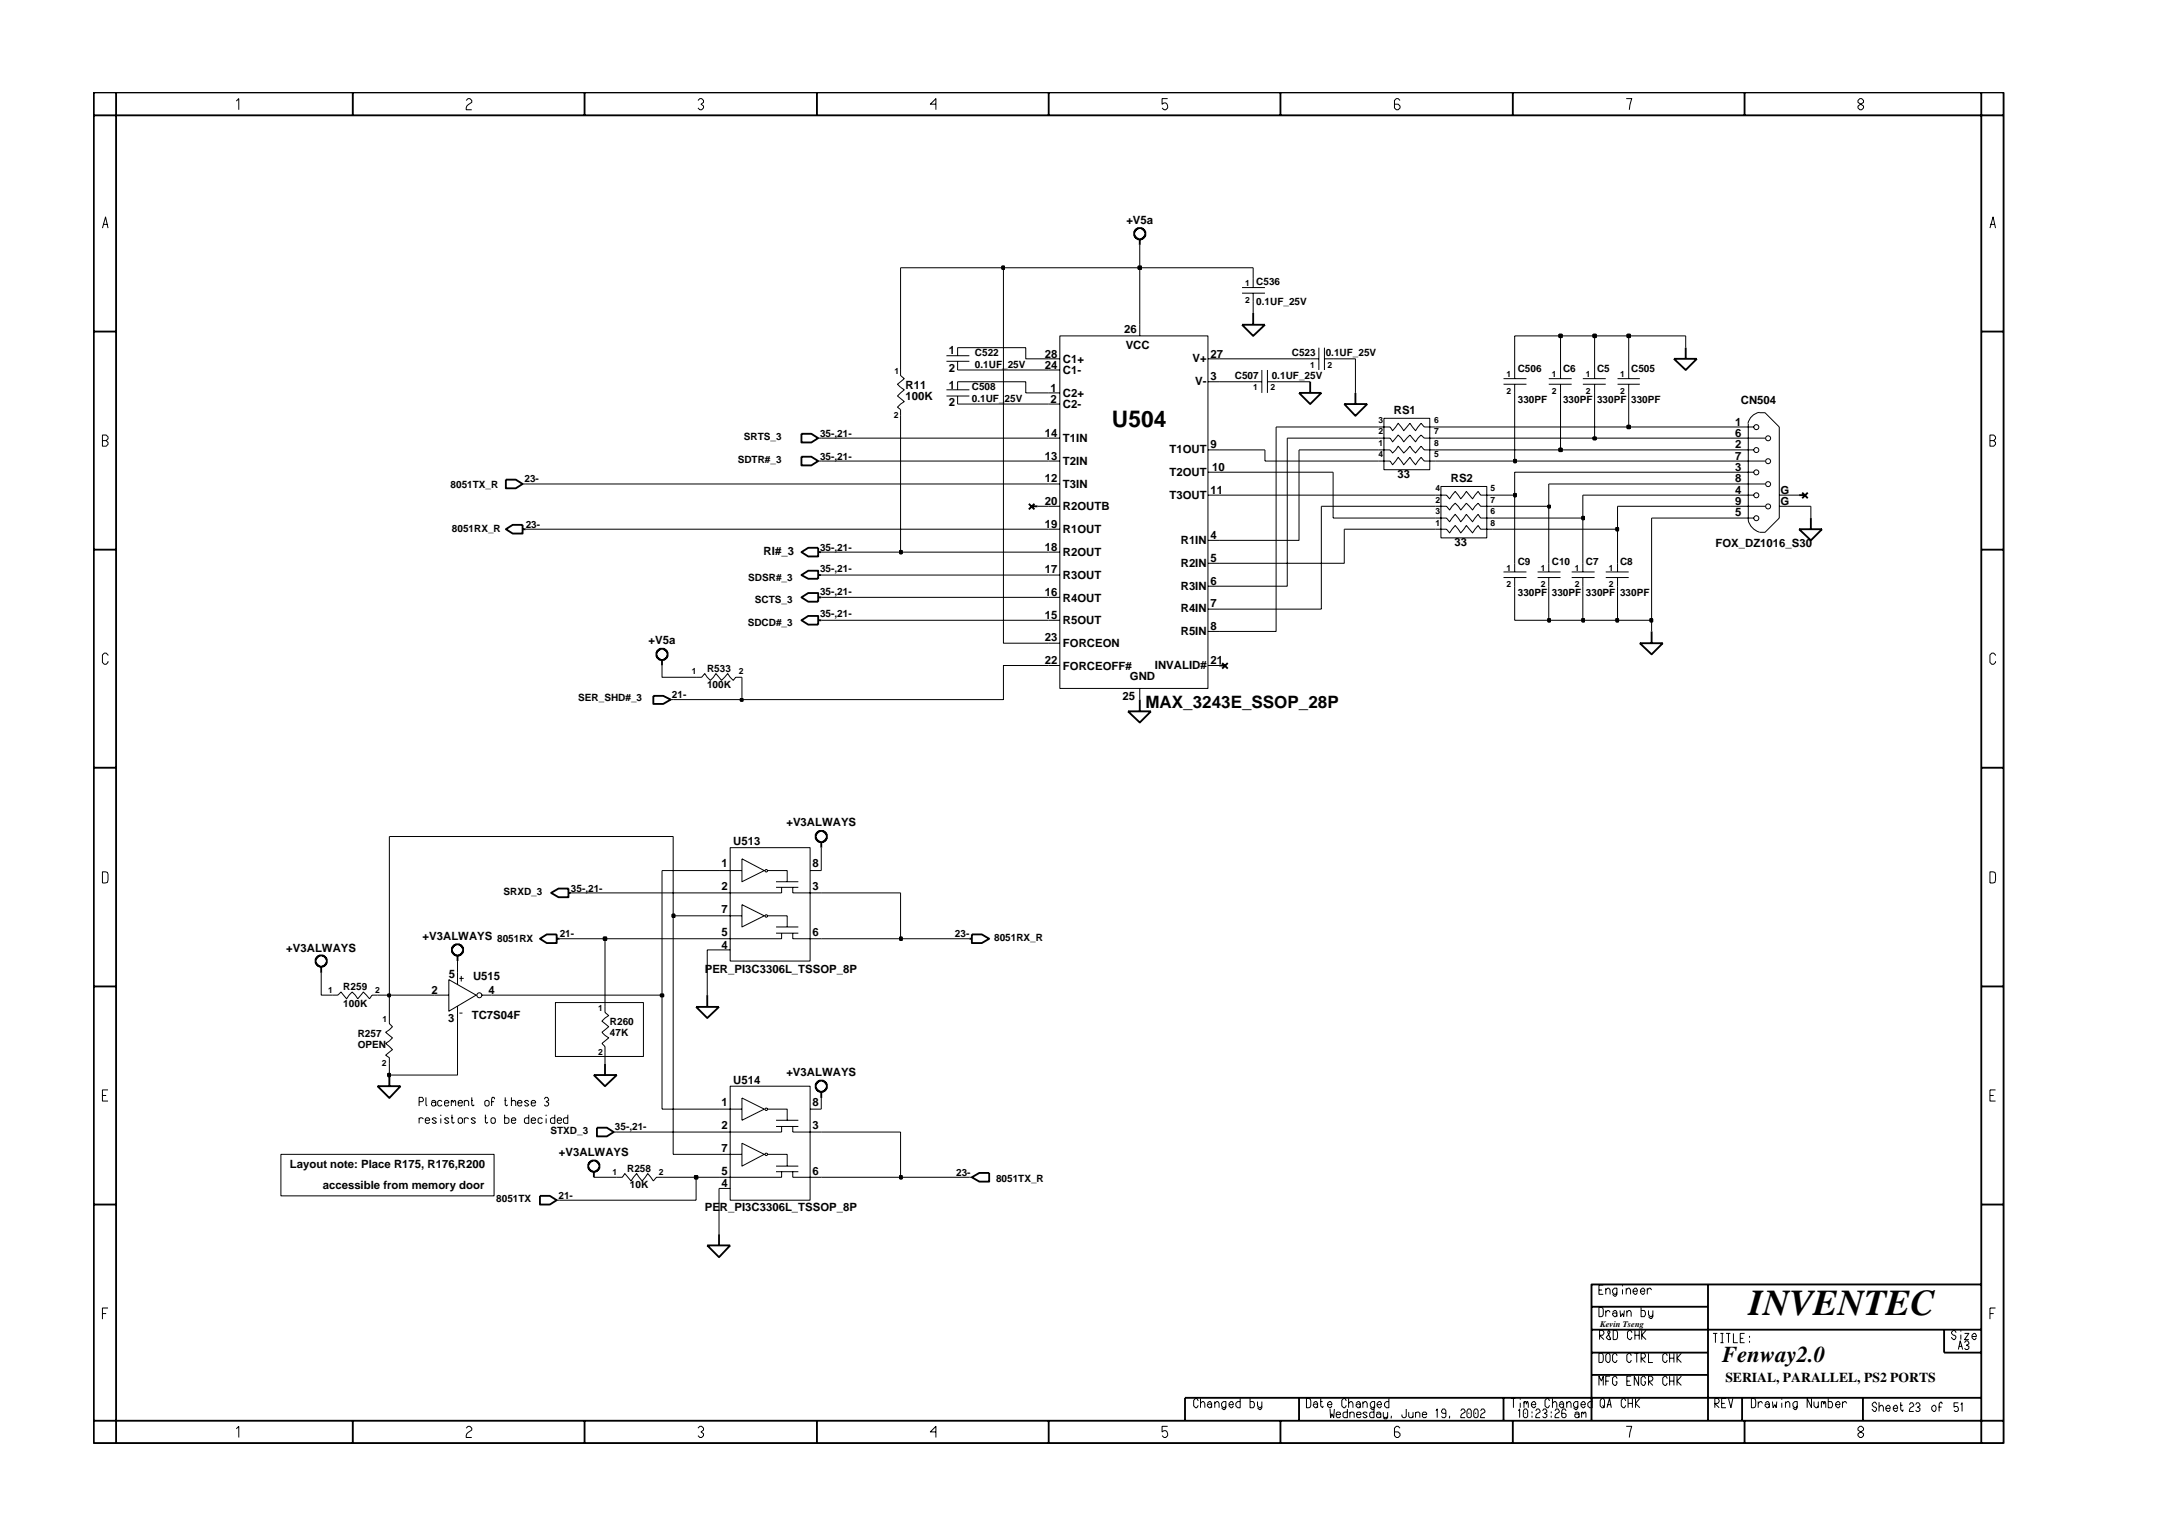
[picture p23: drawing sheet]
<svg xmlns="http://www.w3.org/2000/svg" width="297mm" height="210mm" viewBox="0 0 297 210" stroke-linecap="round" stroke-linejoin="round" font-family="sans-serif">
<defs><g id="words">
<text font-size="5" x="239" y="179.7">INVENTEC</text>
<g font-size="3.1">
<text x="151.9" y="58.3">U504</text>
<text x="235.3" y="186.1">Fenway2.0</text>
</g>
<text font-size="2.3" x="156.5" y="96.7">MAX_3243E_SSOP_28P</text>
<text font-size="1.9" x="235.7" y="188.8">SERIAL, PARALLEL, PS2 PORTS</text>
<g font-size="1.6">
<text x="153.9" y="30.6">+V5a</text>
<text x="153.6" y="45.6">26</text>
<text x="153.8" y="47.7">VCC</text>
<text x="123.7" y="53.1">R11</text>
<text x="129.7" y="53.1">1</text>
<text x="129.7" y="48.4">1</text>
<text x="129.7" y="50.8">2</text>
<text x="142.8" y="50.4">24</text>
<text x="142.8" y="48.9">28</text>
<text x="143.5" y="53.5">1</text>
<text x="145.2" y="51.1">C1-</text>
<text x="145.2" y="49.6">C1+</text>
<text x="162.9" y="49.5">V+</text>
<text x="163.3" y="52.6">V-</text>
<text x="165.4" y="48.9">27</text>
<text x="165.4" y="51.9">3</text>
<text x="123.7" y="54.6">100K</text>
<text x="129.7" y="55.5">2</text>
<text x="142.8" y="59.7">14</text>
<text x="143.5" y="55">2</text>
<text x="145.2" y="54.3">C2+</text>
<text x="145.2" y="55.8">C2-</text>
<text x="190.4" y="56.6">RS1</text>
<text x="237.1" y="59.7">6</text>
<text x="237.1" y="58.2">1</text>
<text x="237.9" y="55.2">CN504</text>
<text x="142.8" y="62.8">13</text>
<text x="142.8" y="65.9">12</text>
<text x="145.2" y="60.4">T1IN</text>
<text x="145.2" y="63.6">T2IN</text>
<text x="159.8" y="62">T1OUT</text>
<text x="159.8" y="65">T2OUT</text>
<text x="165.4" y="61.2">9</text>
<text x="165.6" y="64.4">10</text>
<text x="190.9" y="65.3">33</text>
<text x="198.2" y="65.9">RS2</text>
<text x="237.1" y="62.8">7</text>
<text x="237.1" y="65.9">8</text>
<text x="237.1" y="61.2">2</text>
<text x="237.1" y="64.4">3</text>
<text x="142.8" y="69">20</text>
<text x="145.2" y="69.8">R2OUTB</text>
<text x="145.2" y="66.7">T3IN</text>
<text x="159.8" y="68.1">T3OUT</text>
<text x="165.4" y="67.5">11</text>
<text x="237.1" y="70.5">5</text>
<text x="237.1" y="69">9</text>
<text x="237.1" y="67.5">4</text>
<text x="243.3" y="67.5">G</text>
<text x="243.3" y="69">G</text>
<text x="104.3" y="75.9">RI#_3</text>
<text x="142.8" y="75.3">18</text>
<text x="142.8" y="72.2">19</text>
<text x="145.2" y="76">R2OUT</text>
<text x="145.2" y="72.9">R1OUT</text>
<text x="161.3" y="74.3">R1IN</text>
<text x="161.3" y="77.5">R2IN</text>
<text x="165.4" y="73.7">4</text>
<text x="165.4" y="76.8">5</text>
<text x="198.7" y="74.6">33</text>
<text x="234.4" y="74.7">FOX_DZ1016_S30</text>
<text x="142.8" y="78.3">17</text>
<text x="142.8" y="81.5">16</text>
<text x="145.2" y="79.2">R3OUT</text>
<text x="145.2" y="82.2">R4OUT</text>
<text x="161.3" y="80.6">R3IN</text>
<text x="161.3" y="83.6">R4IN</text>
<text x="165.4" y="79.9">6</text>
<text x="165.4" y="83">7</text>
<text x="88.6" y="88">+V5a</text>
<text x="142.8" y="84.6">15</text>
<text x="142.8" y="87.6">23</text>
<text x="145.2" y="85.3">R5OUT</text>
<text x="145.2" y="88.5">FORCEON</text>
<text x="161.3" y="86.8">R5IN</text>
<text x="165.4" y="86.1">8</text>
<text x="142.8" y="90.8">22</text>
<text x="145.2" y="91.5">FORCEOFF#</text>
<text x="153.4" y="95.6">25</text>
<text x="154.4" y="92.9">GND</text>
<text x="157.8" y="91.4">INVALID#</text>
<text x="165.4" y="90.8">21</text>
<text x="107.4" y="112.9">+V3ALWAYS</text>
<text x="98.6" y="118.5">1</text>
<text x="100.2" y="115.4">U513</text>
<text x="111" y="118.5">8</text>
<text x="98.6" y="121.7">2</text>
<text x="98.6" y="124.7">7</text>
<text x="111" y="121.7">3</text>
<text x="39.1" y="130">+V3ALWAYS</text>
<text x="57.7" y="128.4">+V3ALWAYS</text>
<text x="98.6" y="129.6">4</text>
<text x="98.6" y="127.9">5</text>
<text x="111" y="127.9">6</text>
<text x="58.9" y="135.8">2</text>
<text x="61.3" y="133.7">5</text>
<text x="64.6" y="133.9">U515</text>
<text x="66.7" y="135.8">4</text>
<text x="96.3" y="132.9">PER_PI3C3306L_TSSOP_8P</text>
<text x="61.2" y="139.7">3</text>
<text x="64.5" y="139.2">TC7S04F</text>
<text x="100.2" y="148.1">U514</text>
<text x="107.4" y="147.1">+V3ALWAYS</text>
<text x="98.6" y="151.1">1</text>
<text x="98.6" y="154.3">2</text>
<text x="111" y="154.3">3</text>
<text x="111" y="151.1">8</text>
<text x="39.6" y="159.7">Layout note: Place R175, R176,R200</text>
<text x="76.4" y="158">+V3ALWAYS</text>
<text x="98.6" y="160.5">5</text>
<text x="98.6" y="157.4">7</text>
<text x="111" y="160.5">6</text>
<text x="44.1" y="162.5">accessible from memory door</text>
<text x="96.3" y="165.5">PER_PI3C3306L_TSSOP_8P</text>
<text x="98.6" y="162.2">4</text>
</g>
<g font-size="1.4">
<text x="171.6" y="39">C536</text>
<text x="171.6" y="41.7">0.1UF_25V</text>
<text x="132.8" y="53.3">C508</text>
<text x="133.2" y="50.2">0.1UF_25V</text>
<text x="133.2" y="48.6">C522</text>
<text x="168.7" y="51.8">C507</text>
<text x="173.8" y="51.8">0.1UF_25V</text>
<text x="176.5" y="48.7">C523</text>
<text x="181.1" y="48.7">0.1UF_25V</text>
<text x="207.4" y="50.8">C506</text>
<text x="213.6" y="50.8">C6</text>
<text x="218.2" y="50.8">C5</text>
<text x="222.9" y="50.8">C505</text>
<text x="112" y="59.7">35-,21-</text>
<text x="132.8" y="54.9">0.1UF_25V</text>
<text x="207.4" y="55">330PF</text>
<text x="213.6" y="55">330PF</text>
<text x="218.2" y="55">330PF</text>
<text x="222.9" y="55">330PF</text>
<text x="71.7" y="65.9">23-</text>
<text x="100.8" y="63.2">SDTR#_3</text>
<text x="101.6" y="60.1">SRTS_3</text>
<text x="112" y="62.8">35-,21-</text>
<text x="61.6" y="66.7">8051TX_R</text>
<text x="61.7" y="72.7">8051RX_R</text>
<text x="71.8" y="72.2">23-</text>
<text x="112" y="75.3">35-,21-</text>
<text x="207.4" y="77.1">C9</text>
<text x="212" y="77.1">C10</text>
<text x="216.7" y="77.1">C7</text>
<text x="221.3" y="77.1">C8</text>
<text x="102.2" y="79.3">SDSR#_3</text>
<text x="103.2" y="82.4">SCTS_3</text>
<text x="112" y="81.3">35-,21-</text>
<text x="112" y="78.2">35-,21-</text>
<text x="207.4" y="81.5">330PF</text>
<text x="212" y="81.5">330PF</text>
<text x="216.7" y="81.5">330PF</text>
<text x="221.3" y="81.5">330PF</text>
<text x="102.2" y="85.5">SDCD#_3</text>
<text x="112" y="84.3">35-,21-</text>
<text x="79" y="95.8">SER_SHD#_3</text>
<text x="91.8" y="95.4">21-</text>
<text x="96.6" y="94.1">100K</text>
<text x="96.6" y="91.8">R533</text>
<text x="68.8" y="122.3">SRXD_3</text>
<text x="78" y="121.8">35-,21-</text>
<text x="67.9" y="128.8">8051RX</text>
<text x="76.5" y="128">21-</text>
<text x="130.5" y="128">23-</text>
<text x="135.8" y="128.5">8051RX_R</text>
<text x="46.9" y="135.2">R259</text>
<text x="46.9" y="137.6">100K</text>
<text x="48.9" y="141.7">R257</text>
<text x="48.9" y="143.2">OPEN</text>
<text x="83.3" y="141.6">47K</text>
<text x="83.3" y="140.1">R260</text>
<text x="75.2" y="154.9">STXD_3</text>
<text x="84" y="154.4">35-,21-</text>
<text x="85.7" y="160.1">R258</text>
<text x="130.6" y="160.7">23-</text>
<text x="136.1" y="161.5">8051TX_R</text>
<text x="67.8" y="164.3">8051TX</text>
<text x="76.3" y="163.8">21-</text>
<text x="86.1" y="162.4">10K</text>
</g>
<g font-size="1.2">
<text x="170.1" y="39.1">1</text>
<text x="170.1" y="41.4">2</text>
<text x="122.2" y="51.2">1</text>
<text x="171.2" y="53.3">1</text>
<text x="173.6" y="53.3">2</text>
<text x="179" y="50.2">1</text>
<text x="181.4" y="50.2">2</text>
<text x="205.9" y="53.9">2</text>
<text x="205.9" y="51.6">1</text>
<text x="212" y="51.6">1</text>
<text x="212" y="53.9">2</text>
<text x="216.7" y="51.6">1</text>
<text x="216.7" y="53.9">2</text>
<text x="221.3" y="51.6">1</text>
<text x="221.3" y="53.9">2</text>
<text x="122.1" y="57.2">2</text>
<text x="188.3" y="59.4">2</text>
<text x="188.3" y="57.9">3</text>
<text x="195.9" y="57.9">6</text>
<text x="195.9" y="59.4">7</text>
<text x="188.3" y="62.5">4</text>
<text x="188.3" y="61">1</text>
<text x="195.9" y="61">8</text>
<text x="195.9" y="62.5">5</text>
<text x="196.1" y="71.8">1</text>
<text x="196.1" y="70.3">3</text>
<text x="196.1" y="68.7">2</text>
<text x="196.1" y="67.2">4</text>
<text x="203.7" y="67.2">5</text>
<text x="203.7" y="68.7">7</text>
<text x="203.7" y="70.3">6</text>
<text x="203.7" y="71.8">8</text>
<text x="205.9" y="78">1</text>
<text x="210.5" y="78">1</text>
<text x="215.2" y="78">1</text>
<text x="219.8" y="78">1</text>
<text x="205.9" y="80.3">2</text>
<text x="210.5" y="80.3">2</text>
<text x="215.2" y="80.3">2</text>
<text x="219.8" y="80.3">2</text>
<text x="94.5" y="92.1">1</text>
<text x="101" y="92.1">2</text>
<text x="44.8" y="135.7">1</text>
<text x="51.3" y="135.7">2</text>
<text x="52.3" y="139.7">1</text>
<text x="81.7" y="138.1">1</text>
<text x="52.2" y="145.7">2</text>
<text x="81.7" y="144.2">2</text>
<text x="83.7" y="160.5">1</text>
<text x="90" y="160.5">2</text>
<text x="218.6" y="181.3">Kevin Tseng</text>
</g>
</g></defs>
<g fill="none" stroke="#000" stroke-width=".14">
<path d="M169.7 39.3h3.1M171.2 38.1v1.2M111.8 59.9h.4M123 50.6v.7l.6 .4-1 .8 1 .8-1 .8 1 .8-1 .7 .4 .4v.8M129.3 53.3h3.1M129.3 54.1h3.1M129.3 48.6h3.1M129.3 49.4h3.1M130.8 47.5v1.1M130.8 49.4v1.2M130.8 52.2v1.1M130.8 54.1v1.1"/>
<path d="M143.3 49h1.5M143.3 50.6h1.5M143.3 55.2h1.5M143.3 53.7h1.5M143.3 59.9h1.5M144.8 45.9h20.2v48.2h-20.2zM155.7 44.4v1.5M165 49h1.6M165 52.2h1.6M169.7 40.1h3.1M171.2 52.2h1.2M171.2 40.1v1.1"/>
<path d="M172.4 50.6v3.1M173.2 52.2h1.2M173.2 50.6v3.1M179 49h1.2M180.2 47.5v3.1M181 49h1.1M181 47.5v3.1M188.3 59.9h1.6l.4 .5 .7-.9 .8 .9 .8-.9 .8 .9 .8-.9 .4 .4h1.5M188.3 58.3h1.6l.4 .6 .7-1.1 .8 1.1 .8-1.1 .8 1.1 .8-1.1 .4 .5h1.5M189.1 57.2h6.3v7h-6.3zM205.4 51.7h3.2M205.4 52.5h3.2"/>
<path d="M207 50.6v1.1M207 52.5v1.2M211.6 51.7h3.1M211.6 52.5h3.1M213.2 50.6v1.1M213.2 52.5v1.2M216.3 51.7h3.1M216.3 52.5h3.1M217.9 50.6v1.1M217.9 52.5v1.2M221 51.7h3.1M221 52.5h3.1"/>
<path d="M222.5 50.6v1.1M222.5 52.5v1.2M236.5 59.9h4.7M236.5 58.3h3.1M238.9 57.9v13.2a2.29 2.29 0 0 0 1.5 1.6M240.4 56.4h.8l1.9 1.9v12.5l-1.9 1.9h-.8M240.4 56.3a1.95 1.95 0 0 0-1.6 1.6M71.4 66.1h.4M111.8 63h.4M143.3 75.5h1.5M143.3 66.1h1.5M143.3 69.2h1.5"/>
<path d="M143.3 72.3h1.5M143.3 78.6h1.5M143.3 63h1.5M165 61.5h1.6M165 64.5h1.6M165 67.7h1.6M165 73.8h1.6M165 77h1.6M188.3 63h1.6l.4 .5 .7-1 .8 1 .8-1 .8 1 .8-1 .4 .5h1.5M188.3 61.5h1.6l.4 .4 .7-.9 .8 .9 .8-.9 .8 .9 .8-.9 .4 .5h1.5M196.1 72.3h1.5l.5 .5 .7-1 .8 1 .7-1 .9 1 .8-1 .3 .5h1.6M196.1 70.8h1.5l.5 .5 .7-1 .8 1 .7-1 .9 1 .8-1 .3 .5h1.6"/>
<path d="M196.1 69.2h1.5l.5 .5 .7-.9 .8 .9 .7-.9 .9 .9 .8-.9 .3 .4h1.6M196.1 67.7h1.5l.5 .5 .7-1 .8 1 .7-1 .9 1 .8-1 .3 .5h1.6M196.9 66.5h6.2v7h-6.2zM205.4 78.2h3.2M205.4 78.9h3.2M207 77v1.2M207 78.9v1.2M210.1 78.2h3.1M210.1 78.9h3.1M211.6 77v1.2M211.6 78.9v1.2M214.7 78.2h3.2"/>
<path d="M214.7 78.9h3.2M216.3 77v1.2M216.3 78.9v1.2M219.4 78.2h3.1M219.4 78.9h3.1M221 77v1.2M221 78.9v1.2M236.5 61.5h3.1M236.5 64.5h3.1M236.5 67.7h3.1M236.5 66.1h4.7M236.5 69.2h4.7"/>
<path d="M236.5 63h4.7M236.5 70.8h3.1M243.1 67.7h1.2M243.1 69.2h1.2M91.6 95.6h.4M95.1 92.6h.8l.4-.6 .8 1 .7-1 .8 1 .8-1 .8 1 .3-.4h.9M143.3 81.6h1.5M143.3 87.9h1.5M143.3 90.9h1.5M143.3 84.8h1.5M155.7 94.1v1.5M165 90.9h1.6"/>
<path d="M165 80.1h1.6M165 83.2h1.6M165 86.3h1.6M98.2 119h3.2M99.8 115.8h10.9v15.5h-10.9zM101.4 117.4l3 1.6-3 1.5zM104.8 119h2.8v1.5M110.7 119h1.5M45.4 136h.8l.4-.4 .8 .9 .7-.9 .8 .9 .7-.9 .9 .9 .3-.5h.8M53.2 139.1v.8l.4 .4-.9 .8 .9 .7-.9 .8 .9 .8-.9 .8 .5 .3v.9M59.4 136h1.9M61.3 133.9l3.8 2.1-3.8 2.2z"/>
<path d="M62.5 132.9v1.6M62.5 137.5v1.6M62.8 133.7h.6M62.8 138.4h.4M63 133.4v.7M65.8 136h1.4M82.7 137.6v.8l.5 .4-1 .7 1 .8-1 .8 1 .7-1 .8 .5 .4v.8M98.2 125.2h3.2M98.2 129.8h1.6M101.4 123.6l3 1.6-3 1.5zM104.8 125.2h2.8v1.5M106 120.5h3.1"/>
<path d="M106 121.3h3.1M106 126.7h3.1M106 127.5h3.1M106.8 121.3v.7h-8.6M106.8 127.5v.8h-8.6M108.3 121.3v.7h3.9M108.3 127.5v.8h3.9M83.8 154.7h.5M98.2 151.6h3.2M98.2 157.7h3.2M99.8 148.4h10.9v15.6h-10.9zM101.4 156.2l3 1.5-3 1.7z"/>
<path d="M101.4 150l3 1.6-3 1.5zM104.8 151.6h2.8v1.5M104.8 157.7h2.8v1.7M106 153.1h3.1M106 153.9h3.1M106 159.4h3.1M106.8 153.9v.8h-8.6M108.3 153.9v.8h3.9M110.7 151.6h1.5M81.1 160.9h3.9l.4-.5 .8 1 .8-1 .7 1 .8-1 .8 1 .4-.5h5.4v3.1h-19M99.8 162.4h-1.6v6.3M106 160.1h3.1"/>
<path d="M106.8 160.1v.8h-8.6M108.3 160.1v.8h3.9M132.4 160.9h.4"/>
<circle cx="240" cy="58.4" r=".34"/>
<circle cx="241.6" cy="59.9" r=".34"/>
<circle cx="240" cy="70.8" r=".34"/>
<circle cx="240" cy="64.6" r=".34"/>
<circle cx="240" cy="67.7" r=".34"/>
<circle cx="240" cy="61.5" r=".34"/>
<circle cx="241.6" cy="63" r=".34"/>
<circle cx="241.6" cy="69.2" r=".34"/>
<circle cx="241.6" cy="66.2" r=".34"/>
<circle cx="104.7" cy="119" r=".17"/>
<circle cx="65.5" cy="136" r=".34"/>
<circle cx="104.7" cy="125.2" r=".17"/>
<circle cx="104.7" cy="151.6" r=".17"/>
<circle cx="104.7" cy="157.7" r=".17"/>
</g>
<g fill="none" stroke="#000" stroke-width=".25">
<path d="M155.1 31.5l.2-.2a.72 .72 0 0 1 .9 0l.3 .4v.5l-.5 .5h-.5l-.4-.3v-.2h-.1zM155.7 32.7v.8M109.5 59.3h1.4l.9 .6-.9 .6h-1.4zM169.7 44.4h3.1l-1.6 1.5zM171.2 42.8v1.6M177.5 53.7h3l-1.5 1.5zM179 52.2v1.5M183.7 55.2h3.1l-1.6 1.6zM185.2 53.7v1.5M228.7 49h3.1l-1.5 1.6zM230.3 47.5v1.5M69.1 65.5h1.4l.9 .6-.9 .6h-1.4z"/>
<path d="M69.1 72.3l.9-.6h1.4v1.2h-1.4zM71.4 72.3h.4M109.5 78.6l.9-.6h1.4v1.1h-1.4zM109.5 62.4h1.4l.9 .6-.9 .6h-1.4zM109.5 75.5l.9-.6h1.4v1.1h-1.4zM111.8 78.6h.4M111.8 75.5h.4M140.6 68.8l.7 .8M140.9 69.2h.9M141.3 68.8l-.7 .8M245.8 72.3h3.1l-1.5 1.5zM245.8 67.7h.8"/>
<path d="M246.2 67.3l.8 .8M247 67.3l-.8 .8M247.4 70.8v1.5M89.3 95.1h1.3l1 .5-1 .6h-1.3zM89.8 89l.2-.2a.72 .72 0 0 1 1 0l.2 .4v.5l-.5 .5h-.5l-.4-.4v-.1h-.1zM90.5 90.2v.7M109.5 84.8l.9-.6h1.4v1.2h-1.4zM109.5 81.6l.9-.6h1.4v1.2h-1.4zM111.8 84.8h.4M111.8 81.6h.4M154.1 97.2h3.2l-1.6 1.5zM155.7 95.6v1.6"/>
<path d="M166.6 90.9h.7M167 90.6l.8 .8M167.8 90.6l-.8 .8M224.1 87.9h3.1l-1.5 1.5zM225.7 86.3v1.6M111.5 113.9l.3-.2a.72 .72 0 0 1 .9 0l.3 .4v.5l-.5 .5h-.5l-.5-.4v-.1h-.1zM112.2 115.1v.7M43.3 130.8l.2-.1a.72 .72 0 0 1 .9 0l.2 .4v.5l-.5 .5h-.5l-.4-.3-.1-.7h.1zM43.9 132.2v.7M62.1 129.1l.7-.1 .4 .4 .1 .7-.4 .4-.6 .1-.5-.4v-.6zM62.5 130.6v.7M73.8 128.3l.9-.6h1.4v1.2h-1.4z"/>
<path d="M75.3 122l1-.6h1.4v1.2h-1.4zM76.1 128.3h.4M77.7 122h.3M95.1 137.6h3.1l-1.6 1.5zM96.6 136v1.6M132.4 128.3h.4M132.8 127.7h1.3l1.1 .6-1.1 .6h-1.3zM51.6 148.4h3.1l-1.5 1.6zM53.2 146.9v1.5M80.6 158.8h.1a.72 .72 0 0 1 .9 0l.3 .3v.5l-.5 .5h-.5l-.4-.3-.1-.7zM81.1 146.9h3.2l-1.6 1.5zM81.6 154.1h1.3l.9 .6-.9 .6h-1.3z"/>
<path d="M82.7 145.4v1.5M111.5 148l.3-.2a.72 .72 0 0 1 .9 0l.3 .4v.5l-.5 .5h-.5l-.5-.3v-.2h-.1zM112.2 149.2v.8M73.8 163.4h1.3l1 .6-1 .6h-1.3zM81.1 160.1v.8M96.6 170.2h3.2l-1.6 1.6zM98.2 168.7v1.5M132.8 160.9l1-.6h1.4v1.2h-1.4z"/>
</g>
<path d="M94.9 160.7h.4v.4h-.4z" fill-rule="evenodd" fill="#c2c2c2" stroke="#000" stroke-width=".25"/>
<path d="M94.9 160.7h.4v.4h-.4z" fill="none" stroke="#000" stroke-width=".25"/>
<path d="M95.1 160.9h3.1M112.2 160.9h10.8" fill="none" stroke="#000" stroke-width=".14"/>
<path d="M123 160.7h.2v.4h-.2z" fill-rule="evenodd" fill="#c2c2c2" stroke="#000" stroke-width=".25"/>
<path d="M123 160.7h.2v.4h-.2z" fill="none" stroke="#000" stroke-width=".25"/>
<path d="M90.5 136v15.6h7.7M92 125.2v32.5h6.2M84.3 154.7h13.9M112.2 154.7h10.8v6.2h9.4M112.2 150v1.6" fill="none" stroke="#000" stroke-width=".14"/>
<path d="M53 146.7h.3v.4h-.3z" fill-rule="evenodd" fill="#c2c2c2" stroke="#000" stroke-width=".25"/>
<path d="M53 146.7h.3v.4h-.3z" fill="none" stroke="#000" stroke-width=".25"/>
<path d="M43.9 132.9v3.1h1.5M51.6 136h1.6v3.1M62.5 139.1v7.8h-9.3v-1.5M82.7 128.3v9.3M82.7 143.8v1.6" fill="none" stroke="#000" stroke-width=".14"/>
<path d="M53 135.9h.3v.3h-.3z" fill-rule="evenodd" fill="#c2c2c2" stroke="#000" stroke-width=".25"/>
<path d="M53 135.9h.3v.3h-.3z" fill="none" stroke="#000" stroke-width=".25"/>
<path d="M53.2 114.3v21.7h6.2M67.2 136h23.3" fill="none" stroke="#000" stroke-width=".14"/>
<path d="M90.3 135.9h.3v.3h-.3z" fill-rule="evenodd" fill="#c2c2c2" stroke="#000" stroke-width=".25"/>
<path d="M90.3 135.9h.3v.3h-.3z" fill="none" stroke="#000" stroke-width=".25"/>
<path d="M90.5 119v17M62.5 131.3v1.6M76.5 128.3h6.2M98.2 129.8h-1.6v6.2" fill="none" stroke="#000" stroke-width=".14"/>
<path d="M82.5 128.1h.3v.4h-.3z" fill-rule="evenodd" fill="#c2c2c2" stroke="#000" stroke-width=".25"/>
<path d="M82.5 128.1h.3v.4h-.3z" fill="none" stroke="#000" stroke-width=".25"/>
<path d="M82.7 128.3h15.5M112.2 128.3h10.8" fill="none" stroke="#000" stroke-width=".14"/>
<path d="M123 128.1h.2v.4h-.2z" fill-rule="evenodd" fill="#c2c2c2" stroke="#000" stroke-width=".25"/>
<path d="M123 128.1h.2v.4h-.2z" fill="none" stroke="#000" stroke-width=".25"/>
<path d="M123 122v6.3h9.4" fill="none" stroke="#000" stroke-width=".14"/>
<path d="M91.9 125h.2v.3h-.2z" fill-rule="evenodd" fill="#c2c2c2" stroke="#000" stroke-width=".25"/>
<path d="M91.9 125h.2v.3h-.2z" fill="none" stroke="#000" stroke-width=".25"/>
<path d="M92 95.6h9.4M53.2 114.3h38.8v10.9h6.2M90.5 119h7.7M112.2 115.8v3.2M78 122h20.2M112.2 122h10.8" fill="none" stroke="#000" stroke-width=".14"/>
<path d="M101.2 95.5h.3v.3h-.3z" fill-rule="evenodd" fill="#c2c2c2" stroke="#000" stroke-width=".25"/>
<path d="M101.2 95.5h.3v.3h-.3z" fill="none" stroke="#000" stroke-width=".25"/>
<path d="M137.1 36.6v51.3h6.2M174.4 58.3v28h-7.8M90.5 90.9v1.7h4.6M112.2 84.8h31.1M143.3 90.9h-6.2v4.7h-35.7v-3M207 80.1v4.7h4.6M225.7 84.8v1.5" fill="none" stroke="#000" stroke-width=".14"/>
<path d="M211.5 84.6h.3v.3h-.3z" fill-rule="evenodd" fill="#c2c2c2" stroke="#000" stroke-width=".25"/>
<path d="M211.5 84.6h.3v.3h-.3z" fill="none" stroke="#000" stroke-width=".25"/>
<path d="M211.6 80.1v4.7h4.7" fill="none" stroke="#000" stroke-width=".14"/>
<path d="M216.2 84.6h.2v.3h-.2z" fill-rule="evenodd" fill="#c2c2c2" stroke="#000" stroke-width=".25"/>
<path d="M216.2 84.6h.2v.3h-.2z" fill="none" stroke="#000" stroke-width=".25"/>
<path d="M216.3 80.1v4.7h4.7" fill="none" stroke="#000" stroke-width=".14"/>
<path d="M220.8 84.6h.3v.3h-.3z" fill-rule="evenodd" fill="#c2c2c2" stroke="#000" stroke-width=".25"/>
<path d="M220.8 84.6h.3v.3h-.3z" fill="none" stroke="#000" stroke-width=".25"/>
<path d="M221 80.1v4.7h4.7" fill="none" stroke="#000" stroke-width=".14"/>
<path d="M225.5 84.6h.2v.3h-.2z" fill-rule="evenodd" fill="#c2c2c2" stroke="#000" stroke-width=".25"/>
<path d="M225.5 84.6h.2v.3h-.2z" fill="none" stroke="#000" stroke-width=".25"/>
<path d="M175.9 59.9v20.2h-9.3M112.2 78.6h31.1M112.2 75.5h10.8M180.5 69.2v14h-13.9M183.7 72.3v4.7h-17.1M207 67.7v9.3M211.6 69.2v7.8M216.3 70.8v6.2M221 72.3v4.7M225.7 70.8v14M112.2 81.6h31.1" fill="none" stroke="#000" stroke-width=".14"/>
<path d="M123 75.3h.2v.3h-.2z" fill-rule="evenodd" fill="#c2c2c2" stroke="#000" stroke-width=".25"/>
<path d="M123 75.3h.2v.3h-.2z" fill="none" stroke="#000" stroke-width=".25"/>
<path d="M123 56.8v18.7h20.3M71.8 72.3h71.5M177.5 61.5v12.3h-10.9M183.7 72.3h12.4M203.9 72.3h17.1" fill="none" stroke="#000" stroke-width=".14"/>
<path d="M220.8 72.2h.3v.3h-.3z" fill-rule="evenodd" fill="#c2c2c2" stroke="#000" stroke-width=".25"/>
<path d="M220.8 72.2h.3v.3h-.3z" fill="none" stroke="#000" stroke-width=".25"/>
<path d="M182.1 64.5v6.3h14M203.9 70.8h12.4M221 69.2v3.1" fill="none" stroke="#000" stroke-width=".14"/>
<path d="M216.2 70.6h.2v.4h-.2z" fill-rule="evenodd" fill="#c2c2c2" stroke="#000" stroke-width=".25"/>
<path d="M216.2 70.6h.2v.4h-.2z" fill="none" stroke="#000" stroke-width=".25"/>
<path d="M141.8 69.2h1.5M180.5 69.2h15.6M203.9 69.2h7.7M216.3 67.7v3.1M225.7 70.8h10.8M247.4 69.2v1.6" fill="none" stroke="#000" stroke-width=".14"/>
<path d="M211.5 69.1h.3v.3h-.3z" fill-rule="evenodd" fill="#c2c2c2" stroke="#000" stroke-width=".25"/>
<path d="M211.5 69.1h.3v.3h-.3z" fill="none" stroke="#000" stroke-width=".25"/>
<path d="M166.6 67.7h29.5M203.9 67.7h3.1M211.6 66.1v3.1M221 69.2h15.5M244.3 69.2h3.1" fill="none" stroke="#000" stroke-width=".14"/>
<path d="M206.9 67.5h.2v.3h-.2z" fill-rule="evenodd" fill="#c2c2c2" stroke="#000" stroke-width=".25"/>
<path d="M206.9 67.5h.2v.3h-.2z" fill="none" stroke="#000" stroke-width=".25"/>
<path d="M71.8 66.1h71.5M112.2 63h31.1M166.6 64.5h15.5M172.8 61.5v1.5h15.5M196.1 63h10.9M211.6 66.1h24.9M216.3 67.7h20.2M236.5 64.5h-29.5v3.2M244.3 67.7h1.5" fill="none" stroke="#000" stroke-width=".14"/>
<path d="M206.9 62.8h.2v.4h-.2z" fill-rule="evenodd" fill="#c2c2c2" stroke="#000" stroke-width=".25"/>
<path d="M206.9 62.8h.2v.4h-.2z" fill="none" stroke="#000" stroke-width=".25"/>
<path d="M207 53.7v9.3h29.5M166.6 61.5h6.2M177.5 61.5h10.8M196.1 61.5h17.1" fill="none" stroke="#000" stroke-width=".14"/>
<path d="M213 61.3h.4v.4h-.4z" fill-rule="evenodd" fill="#c2c2c2" stroke="#000" stroke-width=".25"/>
<path d="M213 61.3h.4v.4h-.4z" fill="none" stroke="#000" stroke-width=".25"/>
<path d="M112.2 59.9h31.1M175.9 59.9h12.4M196.1 59.9h21.8M213.2 53.7v7.8h23.3" fill="none" stroke="#000" stroke-width=".14"/>
<path d="M217.7 59.8h.3v.2h-.3z" fill-rule="evenodd" fill="#c2c2c2" stroke="#000" stroke-width=".25"/>
<path d="M217.7 59.8h.3v.2h-.3z" fill="none" stroke="#000" stroke-width=".25"/>
<path d="M174.4 58.3h13.9M196.1 58.3h26.4M217.9 53.7v6.2h18.6" fill="none" stroke="#000" stroke-width=".14"/>
<path d="M222.4 58.2h.3v.3h-.3z" fill-rule="evenodd" fill="#c2c2c2" stroke="#000" stroke-width=".25"/>
<path d="M222.4 58.2h.3v.3h-.3z" fill="none" stroke="#000" stroke-width=".25"/>
<g fill="none" stroke="#000" stroke-width=".14">
<path d="M123 36.6v14M130.8 47.5h9.4v1.5h3.1M130.8 55.2h12.5M130.8 52.2h9.4v1.5h3.1M130.8 50.6h12.5M166.6 52.2h4.6M166.6 49h12.4M174.4 52.2h4.6M182.1 49h3.1v4.7M207 50.6v-4.7h6.2v4.7M217.9 45.9v4.7M222.5 53.7v4.6h14"/>
<path d="M222.5 45.9v4.7M230.3 45.9v1.6"/>
</g>
<path d="M213 45.7h.4v.4h-.4z" fill-rule="evenodd" fill="#c2c2c2" stroke="#000" stroke-width=".25"/>
<path d="M213 45.7h.4v.4h-.4z" fill="none" stroke="#000" stroke-width=".25"/>
<path d="M213.2 45.9h4.7" fill="none" stroke="#000" stroke-width=".14"/>
<path d="M217.7 45.7h.3v.4h-.3z" fill-rule="evenodd" fill="#c2c2c2" stroke="#000" stroke-width=".25"/>
<path d="M217.7 45.7h.3v.4h-.3z" fill="none" stroke="#000" stroke-width=".25"/>
<path d="M217.9 45.9h4.6" fill="none" stroke="#000" stroke-width=".14"/>
<path d="M222.4 45.7h.3v.4h-.3z" fill-rule="evenodd" fill="#c2c2c2" stroke="#000" stroke-width=".25"/>
<path d="M222.4 45.7h.3v.4h-.3z" fill="none" stroke="#000" stroke-width=".25"/>
<path d="M123 36.6h14.1M155.7 36.6v7.8M171.2 36.6v1.5M171.2 41.2v1.6M222.5 45.9h7.8" fill="none" stroke="#000" stroke-width=".14"/>
<path d="M136.9 36.4h.3v.4h-.3z" fill-rule="evenodd" fill="#c2c2c2" stroke="#000" stroke-width=".25"/>
<path d="M136.9 36.4h.3v.4h-.3z" fill="none" stroke="#000" stroke-width=".25"/>
<path d="M137.1 36.6h18.6" fill="none" stroke="#000" stroke-width=".14"/>
<path d="M155.6 36.4h.3v.4h-.3z" fill-rule="evenodd" fill="#c2c2c2" stroke="#000" stroke-width=".25"/>
<g fill="none" stroke="#000" stroke-width=".25">
<path d="M12.8 12.6h261v184.6h-261zM12.8 15.8h261M15.9 12.6v184.6M48.2 12.6v3.2M79.9 12.6v3.2M111.6 12.6v3.2M143.3 12.6v3.2M174.9 12.6v3.2M206.7 12.6v3.2M238.4 12.6v3.2M270.7 12.6v184.6M155.6 36.4h.3v.4h-.3z"/>
<path d="M12.8 45.3h3.1M270.7 45.3h3.1M12.8 75.1h3.1M270.7 75.1h3.1M12.8 104.9h3.1M270.7 104.9h3.1M12.8 134.8h3.1M270.7 134.8h3.1M12.8 164.6h3.1M217.5 178.6h15.9M233.4 175.5v18.7M270.7 175.5h-53.2v18.7"/>
<path d="M270.7 164.6h3.1M12.8 194.2h261M48.2 194.2v3M79.9 194.2v3M111.6 194.2v3M143.3 194.2v3M174.9 194.2v3M177.5 191v3.2M205.4 191v3.2M206.7 194.2v3M217.5 181.7h53.2M217.5 184.8h15.9"/>
<path d="M217.5 187.9h15.9M238 191v3.2M238.4 194.2v3M254.5 191v3.2M265.6 181.7v3.1h5.1M270.7 191h-108.8v3.2"/>
</g>
<g fill="none" stroke="#000" stroke-width=".14">
<path d="M32.3 13.8l.3-.3v1.5M63.7 13.7l.3-.2h.2l.3 .2v.3l-.5 .3-.3 .4v.3h.8M95.4 13.7l.2-.2h.3l.2 .2v.3l-.3 .2 .3 .3v.2l-.2 .3h-.3l-.2-.3M127.9 14.2h-.8l.8-.7v1.5M159.5 13.5h-.7v.7l.2-.1a.5 .5 0 0 1 .5 .6l-.2 .3h-.3l-.2-.3M191.3 13.7l-.3-.2h-.2l-.3 .2v1l.3 .3h.2l.3-.3v-.2l-.3-.3h-.5M222.2 13.5h.8l-.4 1.5M253.9 13.7l.2-.2h.3l.2 .2v.3l-.7 .5v.2l.2 .3h.3l.2-.3v-.2l-.7-.5zM14 31.2l.4-1.6 .4 1.6M14.1 30.7h.6M155.7 33.5v3.1h15.5M271.9 31.2l.4-1.6 .4 1.6"/>
<path d="M272 30.7h.6M14 59.5h.5l.3 .2v.3l-.3 .2 .3 .3v.2l-.3 .3h-.5zM14 60.2h.5M271.9 60.2h.5l.3-.2v-.3l-.3-.2h-.5v1.5h.5l.3-.3v-.2l-.3-.3M14.8 89.6l-.3-.3h-.2l-.3 .2v1l.3 .3h.2l.3-.3v-.1M272.7 89.6l-.3-.3h-.3l-.2 .2v1l.2 .3h.3l.3-.3v-.1M14 119.1l.7 .1 .1 .3-.1 1.1-.7 .1zM271.9 119.1l.7 .1 .1 .3-.1 1.1-.7 .1zM75.9 137h12v7.4h-12zM14 149.7h.5M14.8 148.9h-.8v1.6h.8M38.4 157.7h29.1v5.7h-29.1z"/>
<path d="M57.3 152.9l.1-.1h.3l.2 .1M57.3 150.6h.4l.2-.2-.2-.4h-.4v1.1M57.3 152.8v.7M58.1 153.1h.6v-.2l-.2-.1h-.2l-.2 .1v.4l.2 .2h.2l.2-.2M58.2 150v1l.2 .1M59 150.6l.1-.2h.3l.1 .2v.5M59.5 150.7l-.1-.1-.4 .1v.3l.1 .1h.3l.1-.1M59.6 152.9l-.1-.1h-.3l-.2 .1 .6 .4-.1 .2h-.3l-.2-.2M60.2 152.3v.2M60.2 152.8v.7M60.4 150.6l-.2-.2h-.2l-.2 .2v.4l.2 .1h.2l.2-.1M60.7 150.7h.6v-.1l-.1-.2h-.3l-.2 .2v.4l.2 .1h.3l.1-.1"/>
<path d="M61.3 152.9l-.1-.1h-.3l-.2 .1 .6 .4-.1 .2h-.3l-.2-.2M61.7 150.6l.1-.2 .1 .2 .3-.2 .1 .7M61.7 152.8h.2M61.7 150.4v.7M61.8 152.3v1l.1 .2 .2-.2M62.6 150.7h.6v-.1l-.2-.2h-.2l-.2 .2v.4l.2 .1h.2l.2-.1M62.8 152.8h.2l.2 .1v.4l-.2 .2h-.2l-.2-.2v-.4zM63.4 152.9l.2-.1h.3l.1 .1M63.4 150.6l.2-.2h.3l.1 .2v.5M63.4 150.4v.7M63.4 152.8v.7M64.4 150.4h.2"/>
<path d="M64.5 150v1l.1 .1 .2-.1M65 152.9l-.2-.1h-.3l-.1 .1 .6 .4-.2 .2h-.3l-.1-.2M66.2 152.8h.3M66.3 152.3v1l.2 .2 .2-.2M66.4 150.4h.3l.1 .2v.4l-.1 .1h-.3l-.2-.1v-.4zM67.1 152.9l.2-.1h.2l.2 .1v.4l-.2 .2h-.2l-.2-.2zM67.1 150.6h.4M67.6 150.2l-.1-.2h-.2l-.1 1.1M68.9 152.3v1.2h.5l.1-.2v-.4l-.1-.1h-.5M68.9 150.4h.3M69 150v1l.2 .1 .2-.1M69.9 153.1h.6v-.2l-.2-.1h-.3l-.1 .1v.4l.1 .2h.3l.2-.2"/>
<path d="M69.9 150.6l.1-.2h.3l.2 .2v.5M69.9 150v1.1M70.7 150.7h.6v-.1l-.2-.2h-.2l-.2 .2v.4l.2 .1h.2l.2-.1M72.2 152.3v1.2h-.4l-.1-.2v-.4l.1-.1h.4M72.2 150.6l-.1-.2h-.3l-.1 .2 .5 .4-.1 .1h-.3l-.1-.1M72.6 153.1h.6v-.2l-.2-.1h-.2l-.2 .1v.4l.2 .2h.2l.2-.2M72.6 150.7h.6v-.1l-.2-.2h-.2l-.2 .2v.4l.2 .1h.2l.2-.1M74.1 152.9l-.2-.1h-.2l-.2 .1v.4l.2 .2h.2l.2-.2M74.4 150.2l.1-.2h.3l.2 .2v.2l-.4 .2 .4 .1v.3l-.2 .1h-.3l-.1-.1M74.6 152.3v.2M74.6 152.8v.7M75.8 152.3v1.2h-.4l-.2-.2v-.4l.2-.1h.4"/>
<path d="M76.1 153.1h.6v-.2l-.1-.1h-.3l-.2 .1v.4l.2 .2h.3l.1-.2M77.6 152.3v1.2h-.4l-.2-.2v-.4l.2-.1h.4M271.9 149.7h.5M272.7 148.9h-.8v1.6h.8M14 179.5h.5M14.8 178.7h-.8v1.6M218.5 178.7h.5l.1 .3v.6l-.1 .2-.2 .1h-.3zM218.5 176.3h.4M219.1 175.6h-.6v1.3h.6M219.4 179.3l.3-.2h.1l.2 .2M219.4 176.3l.3-.3h.1l.2 .3v.6M219.4 176v.9"/>
<path d="M219.4 179.1v.8M220.3 179.3l.3-.2h.2l.1 .2v.6M220.9 179.5l-.1-.1-.5 .1v.2l.3 .2h.2l.1-.2M220.9 176.6l-.1 .3h-.2l-.3-.3v-.3l.3-.3h.3v.9l-.1 .2h-.2l-.3-.2M221.3 179.1l.1 .8 .3-.4 .2 .4v-.8M221.7 175.6v.2M221.7 176.2v.7M222.2 176.3l.2-.3h.2l.2 .3v.6M222.2 176v.9M222.3 179.3l.2-.2h.2l.2 .2v.6M222.3 179.1v.8M223.1 176.5h.6l-.2-.5h-.1l-.3 .3v.3l.3 .3h.1l.2-.3"/>
<path d="M224.1 176.5h.6l-.1-.5h-.2l-.3 .3v.3l.3 .3h.2l.1-.3M224.2 178.7v1.2h.4l.2-.2v-.4l-.2-.2h-.4M225.1 176.3l.2-.3h.2l.2 .3M225.1 176v.9M225.2 179.1v.6l.3 .2h.2l.1-.2M225.8 179.1v.8l-.1 .3h-.2l-.3-.3M271.9 179.5h.5M272.7 178.7h-.8v1.6M32.3 195.3l.3-.4v1.5M63.7 195.2l.3-.3h.2l.3 .3v.2l-.7 .5-.1 .3v.2h.8M95.4 195.2l.2-.3h.3l.2 .3v.2l-.3 .3 .3 .2v.3l-.2 .2h-.3l-.2-.2M127.9 195.7h-.8l.8-.8v1.5"/>
<path d="M159.5 194.9h-.7v.8l.2-.2a.5 .5 0 0 1 .5 .7l-.2 .2h-.3l-.2-.2M163.7 191.4l-.2-.3h-.1l-.3 .3v.7l.3 .3h.1l.2-.4M164 191.8l.3-.3h.2l.1 .3v.6M164 191.1v1.3M165 191.8l.2-.3h.2l.2 .3v.6M165.6 192l-.2-.1-.4 .1v.1l.2 .3h.2l.2-.3M166 191.8l.2-.3h.2l.2 .3v.6M166 191.5v.9M167.5 192.1l-.2 .3h-.1l-.3-.3v-.3l.3-.3h.3v.9l-.2 .2h-.1l-.3-.2M167.9 192h.6l-.2-.5h-.1l-.3 .3v.3l.3 .3h.1l.2-.3M169.4 191.1v1.3h-.3l-.2-.3v-.3l.2-.3h.3M170.8 191.1v1.3h.4l.2-.3v-.3l-.2-.3h-.4"/>
<path d="M171.8 191.5v.6l.3 .3h.1l.2-.3M172.4 191.5v.9l-.2 .2h-.1l-.3-.2M178.5 191.1l.5 .1 .1 .2v.6l-.1 .3-.2 .1h-.3zM179.4 191.8l.3-.3h.2l.1 .3v.6M180 192l-.1-.1-.5 .1v.1l.3 .3h.2l.1-.3M180.4 191.5h.3M180.5 191.1v1l.2 .3 .1-.3M181.4 192h.6l-.2-.5h-.2l-.2 .3v.3l.2 .3h.2l.2-.3M181.7 192.5l.1 1.2 .2-.5 .2 .5 .1-1.2M182.6 193.3h.6v-.2l-.2-.1h-.3l-.1 .1v.5l.1 .1h.3l.2-.1M183.9 191.4l-.1-.3h-.2l-.3 .3v.7l.3 .3h.2l.1-.4M184.1 192.5v1.2h-.4l-.2-.1v-.5l.2-.1h.4"/>
<path d="M184.3 191.8l.2-.3h.2l.2 .3v.6M184.3 191.1v1.3M184.4 193.1l.2-.1h.3l.1 .1v.6M184.4 193v.7M185.3 191.8l.2-.3h.2l.2 .3v.6M185.4 193.3h.6v-.2l-.2-.1h-.3l-.1 .1v.5l.1 .1h.3l.2-.1M185.9 192l-.2-.1-.4 .1v.1l.2 .3h.2l.2-.3M186.2 191.8l.3-.3h.1l.2 .3v.6M186.2 191.5v.9M186.8 193.1l-.2-.1h-.2l-.2 .1 .6 .5-.2 .1h-.2l-.2-.1M187.7 192.5v1.2h-.4l-.2-.1v-.5l.2-.1h.4M187.8 192.1l-.2 .3h-.1l-.3-.3v-.3l.3-.3h.3v.9l-.2 .2h-.1l-.3-.2"/>
<path d="M188.1 193.1l.1-.1h.3l.2 .1v.6M188.2 192h.6l-.2-.5h-.2l-.2 .3v.3l.2 .3h.2l.2-.3M188.7 193.3l-.2-.1-.4 .1v.3l.1 .1h.3l.2-.1M189 193v.6l.2 .1h.2l.2-.1M189.6 193v.7l-.2 .2h-.2l-.2-.2M189.8 191.1v1.3h-.4l-.2-.3v-.3l.2-.3h.4M190.1 193.5l-.1 .3M191.3 195.2l-.3-.3h-.2l-.3 .3v1l.3 .2h.2l.3-.2v-.3l-.3-.2h-.5M192.1 192.5v1.1l-.1 .1h-.3l-.2-.1v-.3M192.5 193v.6l.1 .1h.3l.2-.1M193.1 193v.7M193.4 193.1l.2-.1h.2l.2 .1v.6"/>
<path d="M193.4 193v.7M194.3 193.3h.6v-.2l-.1-.1h-.3l-.2 .1v.5l.2 .1h.3l.1-.1M196.2 192.8l.2-.3v1.2M197.6 193.1h-.5l-.1-.1 .1-.5h.3l.2 .3v.8l-.2 .1h-.3l-.1-.1M198.1 193.5l-.1 .3M199.6 192.8l.2-.3h.2l.2 .3v.2l-.5 .3-.1 .4h.6M200.6 192.5h.3l.1 .3v.8l-.1 .1h-.3l-.2-.1v-.8zM200.7 193.1v.1M201.5 192.5h.3l.2 .3v.8l-.2 .1h-.3l-.1-.1v-.8zM201.6 193.1v.1M202.3 192.8l.2-.3h.2l.2 .3v.2l-.5 .3-.1 .3v.1h.6M206.4 191.1h.6"/>
<path d="M206.8 191.1v1.3M207.5 192.8l.1-.3v1.2M207.7 191.1v.2M207.7 191.7v.7M208.2 191.8l.1-.3h.2l.1 .4v-.4h.1l.1 .9M208.2 191.5v.9M208.3 192.5h.3l.1 .3v.8l-.1 .1h-.3l-.2-.1v-.8zM208.4 193.1v.1M209.2 192h.6l-.1-.5h-.2l-.3 .3v.3l.3 .3h.2l.1-.3M209.3 192.9v.2M209.3 193.5v.2M209.8 192.8l.2-.3h.3l.1 .3v.2l-.5 .3-.1 .4h.6"/>
<path d="M210.8 192.8l.1-.3h.3l.2 .3v.2l-.4 .1 .4 .2v.3l-.2 .1h-.3l-.1-.1M211.7 191.4l-.2-.3h-.1l-.3 .3v.7l.3 .3h.1l.2-.4M211.9 192.9v.2M211.9 193.5v.2M212.1 191.8l.3-.3h.1l.2 .3v.6M212.1 191.1v1.3M212.5 192.8l.1-.3h.3l.1 .3v.2l-.5 .3v.3v.1h.5M213 191.8l.3-.3h.2l.1 .3v.6M213.6 192l-.1-.1-.5 .1v.1l.3 .3h.2l.1-.3M214 192.8l-.2-.3h-.2l-.2 .3v.8l.2 .1h.2l.2-.1v-.3l-.2-.2h-.4M214.1 191.8l.2-.3h.2l.2 .3v.6M214.1 191.5v.9"/>
<path d="M215.2 193.1l.1-.1h.3l.2 .1v.6M215.6 192.1l-.2 .3h-.1l-.3-.3v-.3l.3-.3h.3v.9l-.2 .2h-.1l-.3-.2M215.8 193.3l-.2-.1-.4 .1v.3l.1 .1h.3l.2-.1M216 192h.6l-.2-.5h-.1l-.3 .3v.3l.3 .3h.1l.2-.3M216.1 193.1l.2-.1 .1 .2 .2-.2 .1 .7M216.1 193v.7M217.5 191.1v1.3h-.3l-.3-.3v-.3l.3-.3h.3M218.5 184.9l.5 .1 .1 .3v.6l-.1 .2-.2 .1h-.3zM218.5 189.3v-1.2l.3 .6 .3-.6v1.2M218.6 183.1v-1.3h.4l.1 .2-.1 .5h-.4l.5 .6M218.6 191.4l.3-.3h.2l.1 .3v.7l-.1 .3h-.2l-.3-.3zM219 192l.2 .4"/>
<path d="M219.4 185.2l.3-.3h.1l.2 .3v.7l-.2 .3h-.1l-.3-.3zM219.4 188.7h.4M219.6 192.4l.3-1.3 .3 1.3M219.7 192h.4M220 188.1h-.6v1.2M220.1 182.8l-.1 .3h-.3l-.2-.3 .5-.8-.2-.2-.1 .2 .4 1.1M220.4 181.8l.5 .1 .1 .2v.6l-.1 .3-.1 .1h-.4zM220.9 188.4l-.1-.3h-.2l-.3 .2v.8l.3 .2h.2l.1-.2v-.3h-.1M220.9 185.3l-.1-.4h-.2l-.3 .3v.7l.3 .3h.2l.1-.3M222.1 191.4l-.2-.3h-.1l-.3 .3v.7l.3 .3h.1l.2-.4M222.2 194.9h.8l-.4 1.5M222.3 188.7h.4"/>
<path d="M222.4 191.1v1.3M222.4 191.8h.6M222.9 188.1h-.6v1.2h.6M222.9 185.3l-.2-.4h-.2l-.2 .3v.7l.2 .3h.2l.2-.3M223 182.1l-.2-.3h-.2l-.2 .2v.8l.2 .3h.2l.2-.4M223 191.1v1.3M223.3 184.9h.6M223.4 181.8v1.3M223.4 182.5h.6M223.5 191.1v1.3M223.6 184.9v1.3M223.9 188.1v1.2l-.6-1.2v1.2"/>
<path d="M224 181.8v1.3M224.1 191.1l-.6 .7 .6 .6M224.2 186.2v-1.3h.4l.2 .3-.2 .4h-.4l.6 .6M224.3 181.8v1.3M224.8 188.4l-.2-.3h-.1l-.3 .2v.8l.3 .2h.1l.2-.2v-.3h-.2M224.9 181.8l-.6 .7 .6 .6M225.2 189.3v-1.2h.5l.1 .2-.1 .4h-.5l.6 .6M225.2 184.9v1.3h.6M227.8 188.4l-.2-.3h-.2l-.2 .2v.8l.2 .2h.2l.2-.3M227.8 185.3l-.2-.4h-.2l-.2 .3v.7l.2 .3h.2l.2-.3M228.1 188.7h.6M228.1 184.9v1.3"/>
<path d="M228.1 188.1v1.2M228.1 185.6h.6M228.7 184.9v1.3M228.7 188.1v1.2M229.1 184.9v1.3M229.1 188.1v1.2M229.7 188.1l-.6 .6 .6 .6M229.7 184.9l-.6 .7 .6 .6M234 182.2h.6M234.3 192.4v-1.3h.4l.2 .3-.2 .4h-.4l.6 .6M234.4 182.2v1.3M235.1 182.2h.4"/>
<path d="M235.1 183.5h.4M235.2 191.8h.5M235.3 182.2v1.3M235.8 191.1h-.6v1.3h.6M235.8 182.2h.6M236.2 191.1l.3 1.3 .3-1.3M236.2 182.2v1.3M236.8 182.2v1.3h.6M237.8 182.9h.4M238.4 182.2h-.6v1.3h.6M239 182.6v.2M239 183.2v.3"/>
<path d="M239.3 191.1l.5 .1 .1 .2v.6l-.1 .3-.2 .1h-.3zM240.2 191.8l.3-.3h.2l.1 .3M240.2 191.5v.9M241.2 191.8l.2-.3h.2l.2 .3v.6M241.8 192l-.2-.1-.4 .1v.1l.2 .3h.2l.2-.3M242.2 191.5l.1 .9 .2-.4 .2 .4 .1-.9M243.4 191.1v.2M243.4 191.7v.7M244 191.8l.2-.3h.2l.1 .3v.6M244 191.5v.9M245.6 192.1l-.2 .3h-.2l-.2-.3v-.3l.2-.3h.4v.9l-.2 .2h-.2l-.2-.2M247.5 191.1v1.3l-.6-1.3v1.3"/>
<path d="M247.8 191.5v.6l.3 .3h.2l.1-.3M248.4 191.5v.9M248.9 191.8v-.3h.2l.1 .4 .1-.4h.1l.1 .9M248.9 191.5v.9M249.8 191.1v1.3h.4l.2-.3v-.3l-.2-.3h-.4M250.8 192h.6l-.2-.5h-.1l-.3 .3v.3l.3 .3h.1l.2-.3M251.7 191.8l.3-.3h.2l.1 .3M251.7 191.5v.9M254.1 194.9l-.2 .3v.2l.7 .5v.3l-.2 .2h-.3l-.2-.2v-.3l.7-.5v-.2l-.2-.3zM256.4 192l-.2-.4h-.1l-.3 .3v.1l.3 .3h.1l.2 .2-.2 .4h-.1l-.3-.4M256.7 192.3l.3-.3h.2l.1 .3v.6M256.7 191.6v1.3"/>
<path d="M257.7 192.5h.6l-.2-.5h-.2l-.2 .3v.3l.2 .3h.2l.2-.3M258.7 192.5h.6l-.2-.5h-.2l-.2 .3v.3l.2 .3h.2l.2-.3M259.6 192h.4M259.7 191.6v1l.3 .3v-.3M260.9 192l.2-.3h.2l.2 .3v.1l-.5 .4-.1 .4h.6M261.7 192l.2-.3h.3l.1 .3v.1l-.3 .2 .3 .2v.2l-.1 .2h-.3l-.2-.2M264.2 192h.2l.1 .3v.3l-.1 .3h-.2l-.3-.3v-.3zM264.9 192.3h.4M265.4 191.9l-.1-.3h-.2l-.1 .3v1M267.2 182.1l-.1-.3h-.2l-.3 .2v.2l.3 .3h.2l.1 .1-.1 .5h-.2l-.3-.4M267.6 191.7h-.6v.6l.4-.1 .2 .3v.2l-.2 .2h-.2l-.2-.2M267.6 184.4l.2-1.2 .4 1.2"/>
<path d="M267.7 184h.4M267.9 192l.2-.3v1.2M267.9 181.8v.2M267.9 182.4v.7M268.4 182.2h.6l-.6 .9h.6M268.4 183.5l.2-.3h.2l.2 .3v.2l-.3 .1 .3 .2v.2l-.2 .2h-.2l-.2-.2M269.4 182.6h.6l-.1-.4h-.2l-.3 .3v.3l.3 .3h.2l.1-.3"/>
</g>
<use href="#words"/>
</svg>
